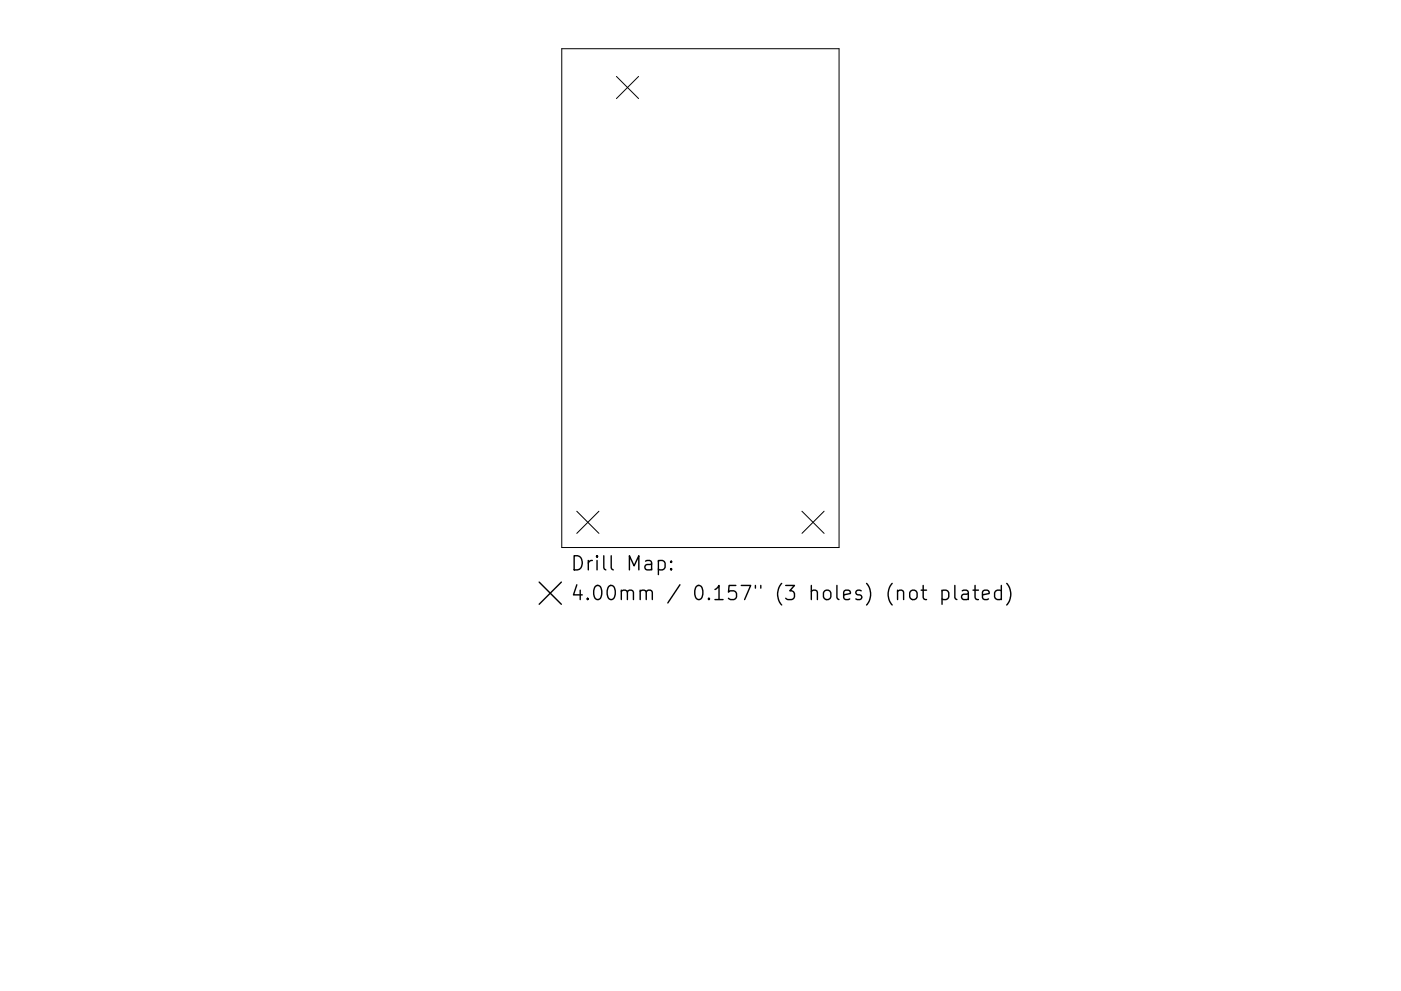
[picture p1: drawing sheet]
<svg xmlns="http://www.w3.org/2000/svg" width="297mm" height="210mm" viewBox="0 0 297 210" stroke-linecap="round" stroke-linejoin="round" font-family="sans-serif">
<defs><g id="words">
<g font-size="4.2">
<text x="121" y="121.1">Drill Map:</text>
<text x="121" y="127.4">4.00mm / 0.157&quot; (3 holes) (not plated)</text>
</g>
</g></defs>
<path d="M119.1 10.3h58.8v105.9h-58.8zM130.7 16.2l4.7 4.7M135.4 16.2l-4.7 4.7M122.3 108.5l4.7 4.7M127 108.5l-4.7 4.7M170 108.5l4.7 4.7M174.7 108.5l-4.7 4.7" fill="none" stroke="#000" stroke-width=".21"/>
<g fill="none" stroke="#000" stroke-width=".3">
<path d="M139.6 119.1l.8-.2 .6 .6v.8l-.3 .5-.3 .1-.8-.1M142.3 119.1l.1 .1-.1 .1-.1-.1 .1-.1v.2M114.3 123.5l4.7 4.7M119 123.5l-4.7 4.7M142.3 120.6l.1 .2-.1 .1-.1-.1 .1-.2v.3M193.2 125.4a.81 .81 0 0 1 1.2 .4v.8a.81 .81 0 0 1-.7 .6 .81 .81 0 0 1-.8-.6v-.8zM195.3 125.2h1.1M195.7 124.2v2.6l.2 .3 .5 .1M199.7 125.4l.9-.2 .6 .6v.8l-.3 .5-.3 .1-.9-.1M199.7 125.2v3M202.4 124.2v2.6l.5 .4M204 125.4l.3-.2 .9 .2 .1 .2v1.6"/>
<path d="M205.3 125.9l-1 .2a.59 .59 0 0 0-.4 .5 .59 .59 0 0 0 .4 .6l1-.1M206.3 125.2h1.1M206.7 124.2v2.6l.2 .3 .5 .1M208.3 126.2l1.4-.3-.1-.5-.9-.2-.4 .4v1.2l.1 .3 .3 .1 .9-.1M212.3 125.4l-.9-.2-.5 .6v.8l.3 .5 .2 .1 .9-.1M212.3 124.2v3M213.4 123.8a3.4 3.4 0 0 1 0 4.6"/>
</g>
<use href="#words"/>
</svg>
